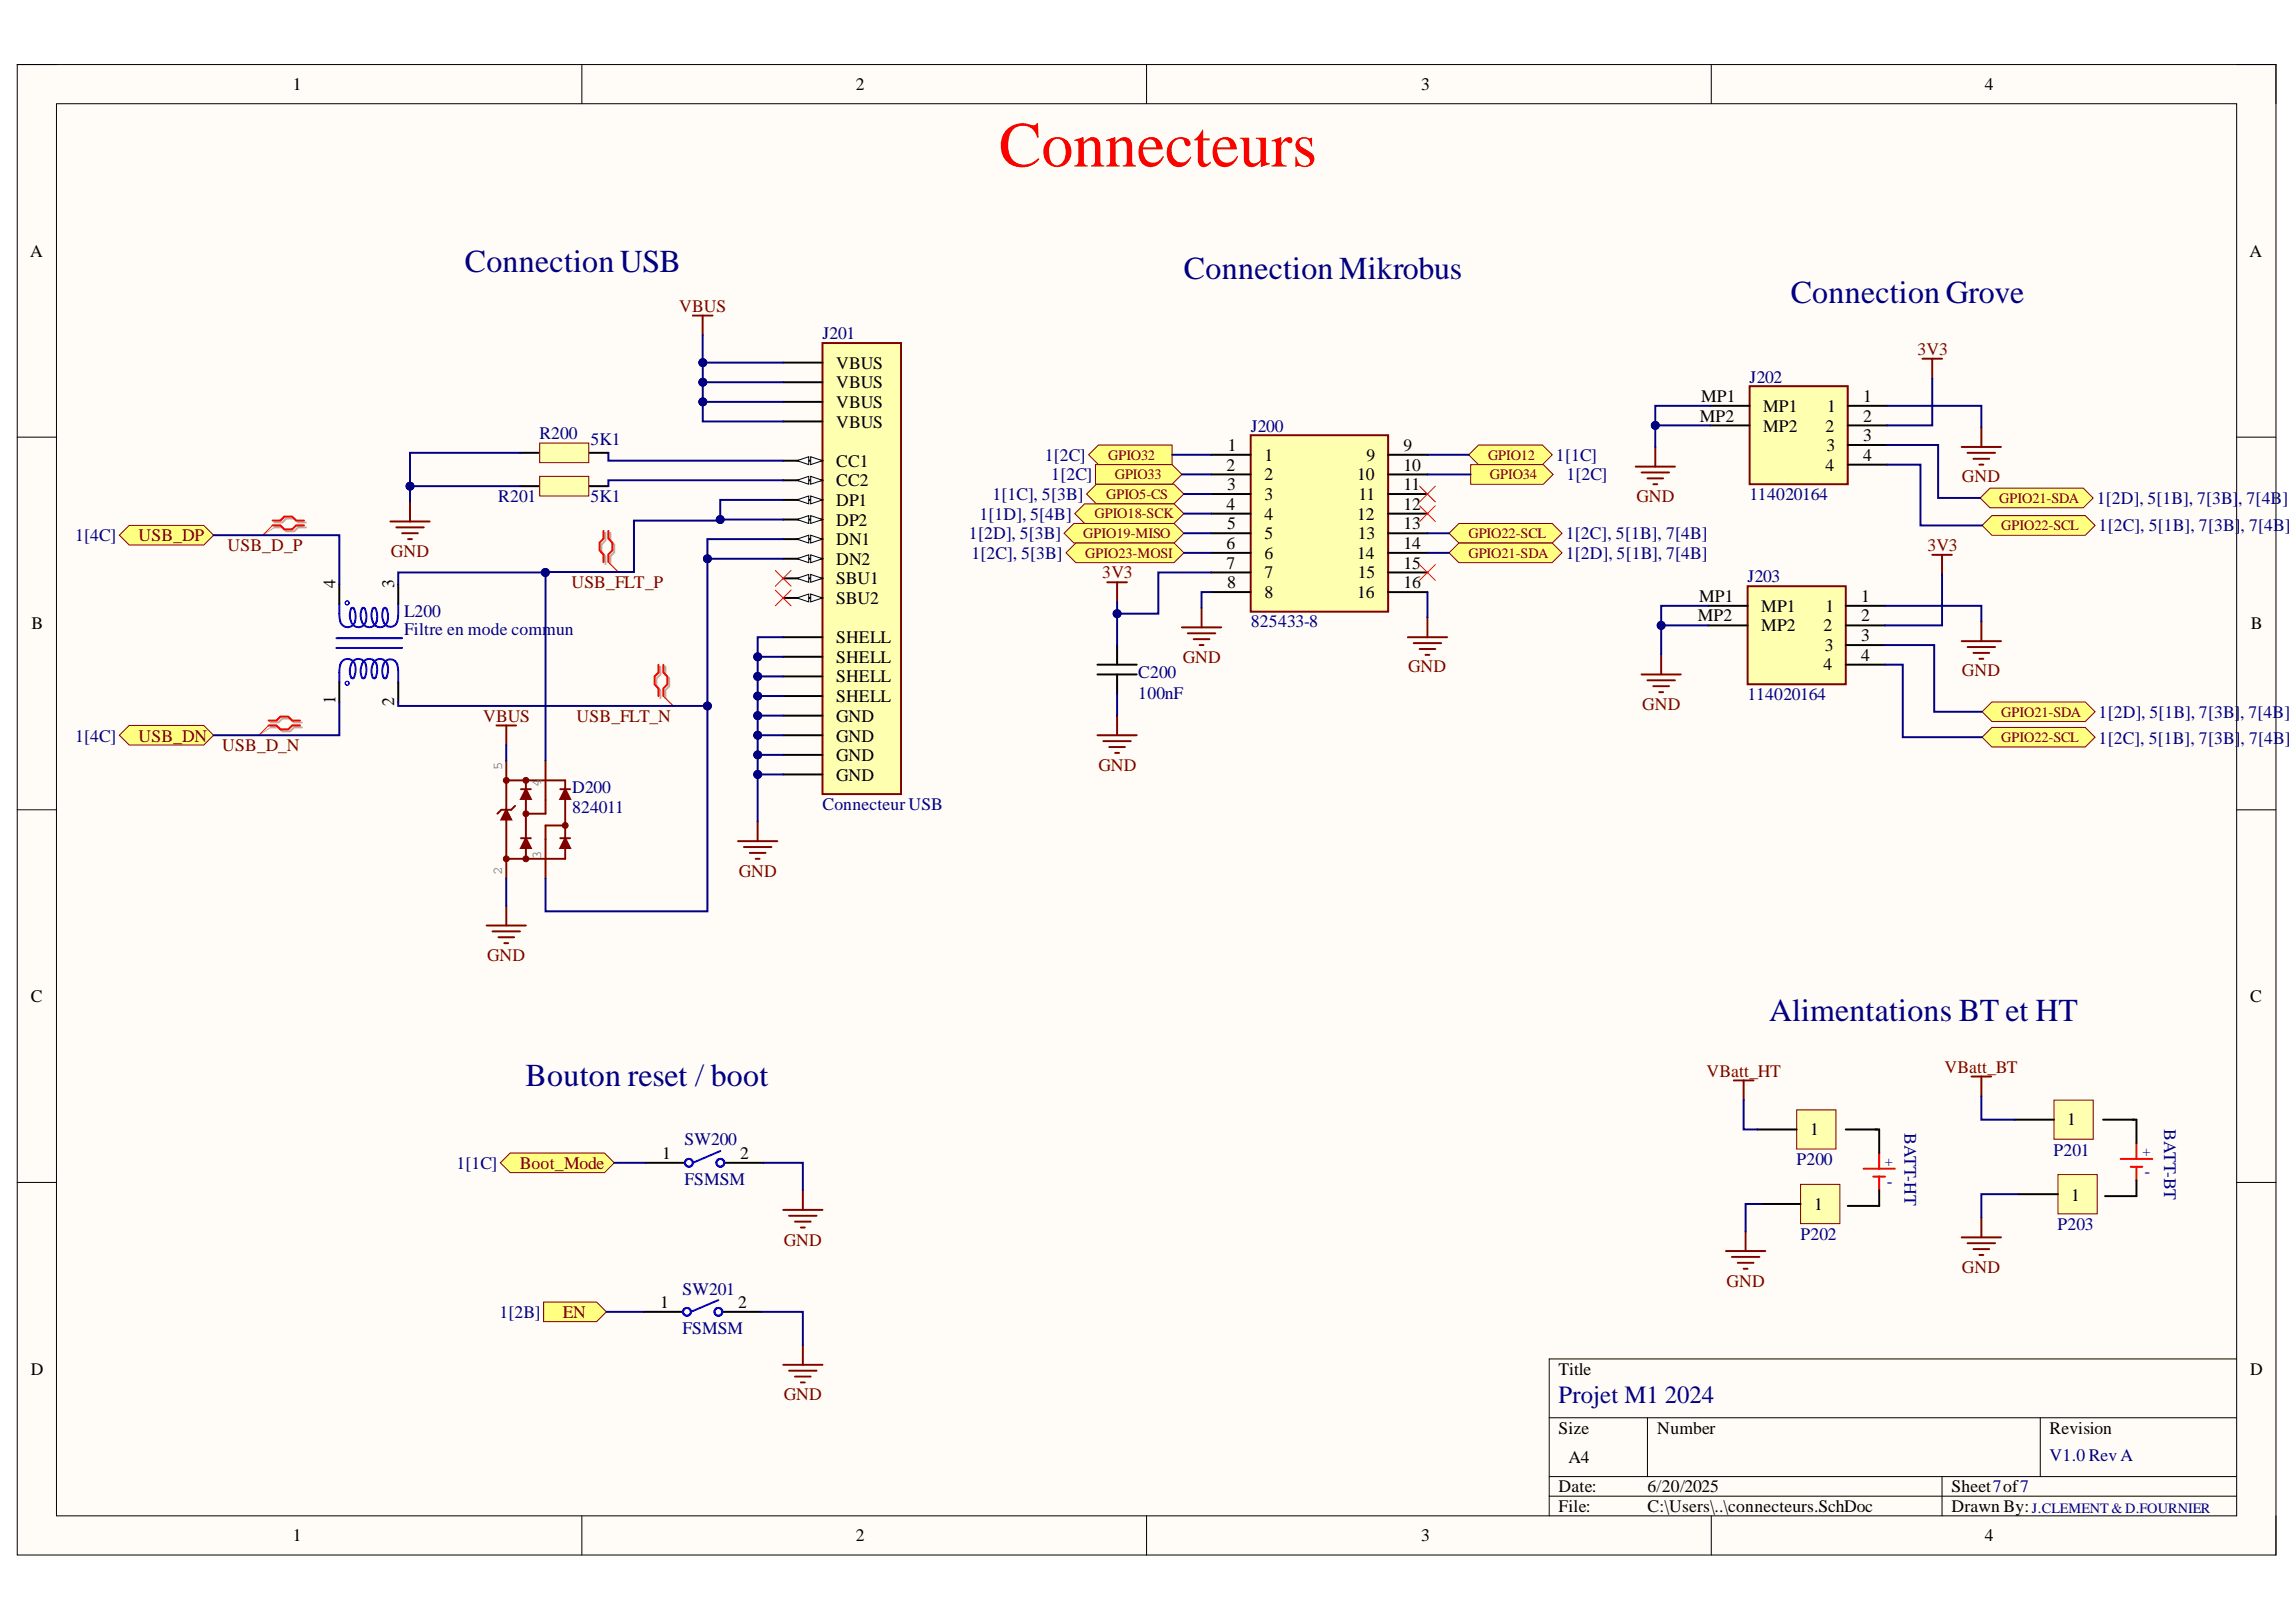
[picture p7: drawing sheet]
<svg xmlns="http://www.w3.org/2000/svg" width="297mm" height="210mm" viewBox="0 0 297 210" stroke-linecap="round" stroke-linejoin="round" font-family="sans-serif">
<defs><g id="words">
<text font-size="8.3" fill="#f00" x="129.2" y="21.5">Connecteurs</text>
<g font-size="4.1" fill="#000080">
<text x="60.1" y="35.1">Connection USB</text>
<text x="153.2" y="36.2">Connection Mikrobus</text>
<text x="231.7" y="39.2">Connection Grove</text>
<text x="228.9" y="132.1">Alimentations BT et HT</text>
<text x="68" y="140.5">Bouton reset / boot</text>
</g>
<text font-size="3.2" fill="#000080" x="201.6" y="181.6">Projet M1 2024</text>
<g font-size="2.3">
<text x="37.9" y="11.7">1</text>
<text x="110.7" y="11.7">2</text>
<text x="183.9" y="11.7">3</text>
<text x="256.8" y="11.7">4</text>
<text x="3.9" y="33.3">A</text>
<text x="291" y="33.3">A</text>
<text x="108.2" y="47.7">VBUS</text>
<text x="108.2" y="50.3">VBUS</text>
<text x="108.2" y="52.8">VBUS</text>
<text x="220.1" y="52">MP1</text>
<text x="228.1" y="53.3">MP1</text>
<text x="236.4" y="53.3">1</text>
<text x="241.1" y="52">1</text>
<text x="108.2" y="55.3">VBUS</text>
<text x="158.8" y="58.4">1</text>
<text x="163.6" y="59.6">1</text>
<text x="176.8" y="59.6">9</text>
<text x="181.6" y="58.4">9</text>
<text x="219.9" y="54.6">MP2</text>
<text x="228.1" y="55.8">MP2</text>
<text x="236.1" y="55.8">2</text>
<text x="236.3" y="58.4">3</text>
<text x="241.1" y="54.6">2</text>
<text x="241.1" y="57.1">3</text>
<text x="241.1" y="59.6">4</text>
<text x="108.2" y="60.4">CC1</text>
<text x="108.2" y="62.9">CC2</text>
<text x="108.2" y="65.5">DP1</text>
<text x="158.7" y="60.9">2</text>
<text x="158.7" y="66">4</text>
<text x="158.8" y="63.4">3</text>
<text x="163.6" y="62.2">2</text>
<text x="163.6" y="64.7">3</text>
<text x="175.6" y="62.2">10</text>
<text x="175.8" y="64.7">11</text>
<text x="181.6" y="66">12</text>
<text x="181.6" y="63.4">11</text>
<text x="181.6" y="60.9">10</text>
<text x="236.1" y="60.9">4</text>
<text x="108.2" y="68">DP2</text>
<text x="108.2" y="70.5">DN1</text>
<text x="158.7" y="71.1">6</text>
<text x="158.8" y="68.5">5</text>
<text x="163.6" y="67.2">4</text>
<text x="163.6" y="69.8">5</text>
<text x="175.6" y="67.2">12</text>
<text x="175.7" y="69.8">13</text>
<text x="181.6" y="71.1">14</text>
<text x="181.6" y="68.5">13</text>
<text x="43.4" y="76.1" transform="rotate(-90 43.4 76.1)">4</text>
<text x="51" y="76.1" transform="rotate(-90 51 76.1)">3</text>
<text x="108.2" y="73.1">DN2</text>
<text x="108.2" y="75.6">SBU1</text>
<text x="158.7" y="73.6">7</text>
<text x="158.8" y="76.1">8</text>
<text x="163.6" y="72.3">6</text>
<text x="163.6" y="74.9">7</text>
<text x="163.6" y="77.4">8</text>
<text x="175.6" y="77.4">16</text>
<text x="175.6" y="72.3">14</text>
<text x="175.7" y="74.9">15</text>
<text x="181.6" y="76.1">16</text>
<text x="181.6" y="73.6">15</text>
<text x="219.8" y="77.9">MP1</text>
<text x="240.8" y="77.9">1</text>
<text x="4.1" y="81.4">B</text>
<text x="108.2" y="78.1">SBU2</text>
<text x="108.2" y="83.2">SHELL</text>
<text x="219.7" y="80.4">MP2</text>
<text x="227.9" y="79.2">MP1</text>
<text x="227.9" y="81.7">MP2</text>
<text x="235.9" y="81.7">2</text>
<text x="236.1" y="79.2">1</text>
<text x="240.8" y="80.4">2</text>
<text x="240.8" y="83">3</text>
<text x="291.2" y="81.4">B</text>
<text x="108.2" y="85.8">SHELL</text>
<text x="108.2" y="88.3">SHELL</text>
<text x="235.9" y="86.8">4</text>
<text x="236.1" y="84.2">3</text>
<text x="240.8" y="85.5">4</text>
<text x="43.4" y="91.2" transform="rotate(-90 43.4 91.2)">1</text>
<text x="51" y="91.4" transform="rotate(-90 51 91.4)">2</text>
<text x="108.2" y="90.9">SHELL</text>
<text x="108.2" y="93.4">GND</text>
<text x="108.2" y="96">GND</text>
<text x="108.2" y="98.5">GND</text>
<text x="108.2" y="101">GND</text>
<text x="4" y="129.7">C</text>
<text x="291.1" y="129.7">C</text>
<text x="234.2" y="146.9">1</text>
<text x="267.4" y="145.6">1</text>
<text x="85.7" y="150">1</text>
<text x="95.7" y="150">2</text>
<text x="268" y="155.4">1</text>
<text x="234.7" y="156.6">1</text>
<text x="85.4" y="169.3">1</text>
<text x="95.5" y="169.3">2</text>
<text x="4" y="177.9">D</text>
<text x="201.6" y="177.9">Title</text>
<text x="291.1" y="177.9">D</text>
<text x="201.6" y="185.5">Size</text>
<text x="214.4" y="185.5">Number</text>
<text x="265.2" y="185.5">Revision</text>
<text x="202.9" y="189.3">A4</text>
<text x="201.6" y="193.1">Date:</text>
<text x="201.6" y="195.7">File:</text>
<text x="213.1" y="193.1">6/20/2025</text>
<text x="213.1" y="195.7">C:\Users\..\connecteurs.SchDoc</text>
<text x="252.5" y="193.1">Sheet7of7</text>
<text x="252.5" y="195.7">Drawn By:</text>
<text x="37.9" y="199.5">1</text>
<text x="110.7" y="199.5">2</text>
<text x="183.9" y="199.5">3</text>
<text x="256.8" y="199.5">4</text>
</g>
<g font-size="2.3" fill="#800000">
<text x="87.9" y="40.4">VBUS</text>
<text x="248.1" y="46">3V3</text>
<text x="211.7" y="65">GND</text>
<text x="253.8" y="62.4">GND</text>
<text x="17.9" y="70">USB_DP</text>
<text x="29.4" y="71.3">USB_D_P</text>
<text x="249.3" y="71.3">3V3</text>
<text x="50.6" y="72.1">GND</text>
<text x="73.9" y="76.1">USB_FLT_P</text>
<text x="142.6" y="74.9">3V3</text>
<text x="153" y="85.8">GND</text>
<text x="182.2" y="87">GND</text>
<text x="253.8" y="87.5">GND</text>
<text x="17.9" y="96">USB_DN</text>
<text x="62.5" y="93.4">VBUS</text>
<text x="74.6" y="93.4">USB_FLT_N</text>
<text x="212.5" y="91.9">GND</text>
<text x="28.8" y="97.2">USB_D_N</text>
<text x="142.1" y="99.8">GND</text>
<text x="95.6" y="113.5">GND</text>
<text x="63" y="124.4">GND</text>
<text x="220.8" y="139.3">VBatt_HT</text>
<text x="251.5" y="138.8">VBatt_BT</text>
<text x="67.2" y="151.3">Boot_Mode</text>
<text x="101.4" y="161.2">GND</text>
<text x="223.4" y="166.5">GND</text>
<text x="253.8" y="164.7">GND</text>
<text x="72.8" y="170.6">EN</text>
<text x="101.4" y="181.2">GND</text>
</g>
<g font-size="2.3" fill="#000080">
<text x="106.4" y="43.9">J201</text>
<text x="226.3" y="49.5">J202</text>
<text x="69.8" y="56.9">R200</text>
<text x="76.4" y="57.6">5K1</text>
<text x="135.2" y="59.6">1[2C]</text>
<text x="161.8" y="55.8">J200</text>
<text x="201.3" y="59.6">1[1C]</text>
<text x="64.5" y="65">R201</text>
<text x="76.4" y="65">5K1</text>
<text x="128.4" y="64.7">1[1C], 5[3B]</text>
<text x="136" y="62.2">1[2C]</text>
<text x="202.7" y="62.2">1[2C]</text>
<text x="226.3" y="64.7">114020164</text>
<text x="271.3" y="65.2">1[2D], 5[1B], 7[3B], 7[4B]</text>
<text x="9.7" y="70">1[4C]</text>
<text x="125.3" y="69.8">1[2D], 5[3B]</text>
<text x="126.7" y="67.2">1[1D], 5[4B]</text>
<text x="202.6" y="69.8">1[2C], 5[1B], 7[4B]</text>
<text x="271.5" y="68.8">1[2C], 5[1B], 7[3B], 7[4B]</text>
<text x="125.7" y="72.3">1[2C], 5[3B]</text>
<text x="202.6" y="72.3">1[2D], 5[1B], 7[4B]</text>
<text x="226.1" y="75.4">J203</text>
<text x="52.3" y="79.8">L200</text>
<text x="52.3" y="82.2">Filtre en mode commun</text>
<text x="161.8" y="81.2">825433-8</text>
<text x="147.3" y="87.8">C200</text>
<text x="9.7" y="96">1[4C]</text>
<text x="147.3" y="90.4">100nF</text>
<text x="226.1" y="90.7">114020164</text>
<text x="271.5" y="92.9">1[2D], 5[1B], 7[3B], 7[4B]</text>
<text x="271.5" y="96.2">1[2C], 5[1B], 7[3B], 7[4B]</text>
<text x="74" y="102.6">D200</text>
<text x="74" y="105.2">824011</text>
<text x="106.4" y="104.8">Connecteur USB</text>
<text x="88.6" y="148.2">SW200</text>
<text x="246.4" y="146.7" transform="rotate(90 246.4 146.7)">BATT-HT</text>
<text x="265.7" y="149.5">P201</text>
<text x="280" y="146.2" transform="rotate(90 280 146.2)">BATT-BT</text>
<text x="59" y="151.3">1[1C]</text>
<text x="88.6" y="153.3">FSMSM</text>
<text x="232.4" y="150.8">P200</text>
<text x="244.1" y="153.6">-</text>
<text x="277.4" y="152.3">-</text>
<text x="232.9" y="160.4">P202</text>
<text x="266.2" y="159.2">P203</text>
<text x="88.3" y="167.5">SW201</text>
<text x="64.6" y="170.6">1[2B]</text>
<text x="88.3" y="172.6">FSMSM</text>
<text x="265.2" y="189.1">V1.0 Rev A</text>
</g>
<g font-size="1.9" fill="#800000">
<text x="143.4" y="59.5">GPIO32</text>
<text x="192.5" y="59.5">GPIO12</text>
<text x="143.1" y="64.5">GPIO5-CS</text>
<text x="144.2" y="62">GPIO33</text>
<text x="192.8" y="62">GPIO34</text>
<text x="258.6" y="65.1">GPIO21-SDA</text>
<text x="140.2" y="69.6">GPIO19-MISO</text>
<text x="141.6" y="67.1">GPIO18-SCK</text>
<text x="190" y="69.6">GPIO22-SCL</text>
<text x="258.9" y="68.6">GPIO22-SCL</text>
<text x="140.4" y="72.1">GPIO23-MOSI</text>
<text x="190" y="72.1">GPIO21-SDA</text>
<text x="258.9" y="92.8">GPIO21-SDA</text>
<text x="258.9" y="96.1">GPIO22-SCL</text>
</g>
<g font-size="1.9" fill="#000080">
<text x="277.2" y="149.6">+</text>
<text x="243.8" y="150.9">+</text>
<text x="262.9" y="195.7">J.CLEMENT &amp; D.FOURNIER</text>
</g>
<g font-size="1.8" fill="#808080">
<text x="65" y="99.7" transform="rotate(-90 65 99.7)">5</text>
<text x="70" y="101.8" transform="rotate(-90 70 101.8)">4</text>
<text x="65" y="113.3" transform="rotate(-90 65 113.3)">2</text>
<text x="70" y="111.2" transform="rotate(-90 70 111.2)">3</text>
</g>
</g></defs>
<path d="M2.2 8.4h292.2v192.8h-292.2z" fill-rule="evenodd" fill="#fffcf8"/>
<path d="M2.2 8.4h292.2v192.8h-292.2z" fill="none" stroke="#000" stroke-width=".13"/>
<path d="M7.3 13.4h282.1v182.8h-282.1z" fill-rule="evenodd" fill="#fffcf8"/>
<g fill="none" stroke="#000" stroke-width=".13">
<path d="M2.2 8.3h5.1M7.3 13.4h282.1v182.8h-282.1zM75.3 8.3v5.1M148.3 8.3v5.1M221.4 8.4v5M289.4 8.4h5v5M2.2 56.6h5.1M289.4 56.6h5M2.2 104.8h5.1M289.4 104.8h5M2.2 153h5.1M289.4 153h5"/>
<path d="M289.4 175.9h-89v20.3M75.3 196.2v5M148.3 196.2v5M200.4 183.5h89M200.4 191.1h89M200.4 193.6h89M213.1 183.5v7.6M221.4 196.2v5M251.2 191.1v5.1M264 183.5v7.6M294.4 196.2v5"/>
</g>
<path d="M106.4 44.4h10.2v58.4h-10.2z" fill-rule="evenodd" fill="#ffffb0"/>
<path d="M106.4 44.4h10.2v58.4h-10.2z" fill="none" stroke="#800000" stroke-width=".25"/>
<path d="M101.3 46.9h5.1M101.3 49.5h5.1M101.3 52h5.1M101.3 54.5h5.1M101.3 59.6h5.1" fill="none" stroke="#000" stroke-width=".25"/>
<path d="M104.9 59.1l1.5 .5-1.5 .5z" fill="#f8fcff"/>
<path d="M104.9 59.1l1.5 .5-1.5 .5z" fill="none" stroke="#000" stroke-width=".13"/>
<path d="M103.1 59.6l1.5-.5v1z" fill="#f8fcff"/>
<path d="M103.1 59.6l1.5-.5v1z" fill="none" stroke="#000" stroke-width=".13"/>
<path d="M101.3 62.2h5.1" fill="none" stroke="#000" stroke-width=".25"/>
<path d="M104.9 61.6l1.5 .6-1.5 .5z" fill="#f8fcff"/>
<path d="M104.9 61.6l1.5 .6-1.5 .5z" fill="none" stroke="#000" stroke-width=".13"/>
<path d="M103.1 62.2l1.5-.6v1.1z" fill="#f8fcff"/>
<path d="M103.1 62.2l1.5-.6v1.1z" fill="none" stroke="#000" stroke-width=".13"/>
<path d="M101.3 64.7h5.1" fill="none" stroke="#000" stroke-width=".25"/>
<path d="M104.9 64.2l1.5 .5-1.5 .5z" fill="#f8fcff"/>
<path d="M104.9 64.2l1.5 .5-1.5 .5z" fill="none" stroke="#000" stroke-width=".13"/>
<path d="M103.1 64.7l1.5-.5v1z" fill="#f8fcff"/>
<path d="M103.1 64.7l1.5-.5v1z" fill="none" stroke="#000" stroke-width=".13"/>
<path d="M101.3 67.2h5.1" fill="none" stroke="#000" stroke-width=".25"/>
<path d="M104.9 66.7l1.5 .5-1.5 .5z" fill="#f8fcff"/>
<path d="M104.9 66.7l1.5 .5-1.5 .5z" fill="none" stroke="#000" stroke-width=".13"/>
<path d="M103.1 67.2l1.5-.5v1z" fill="#f8fcff"/>
<path d="M103.1 67.2l1.5-.5v1z" fill="none" stroke="#000" stroke-width=".13"/>
<path d="M101.3 69.8h5.1" fill="none" stroke="#000" stroke-width=".25"/>
<path d="M104.9 69.3l1.5 .5-1.5 .5z" fill="#f8fcff"/>
<path d="M104.9 69.3l1.5 .5-1.5 .5z" fill="none" stroke="#000" stroke-width=".13"/>
<path d="M103.1 69.8l1.5-.5v1z" fill="#f8fcff"/>
<path d="M103.1 69.8l1.5-.5v1z" fill="none" stroke="#000" stroke-width=".13"/>
<path d="M101.3 72.3h5.1" fill="none" stroke="#000" stroke-width=".25"/>
<path d="M104.9 71.8l1.5 .5-1.5 .5z" fill="#f8fcff"/>
<path d="M104.9 71.8l1.5 .5-1.5 .5z" fill="none" stroke="#000" stroke-width=".13"/>
<path d="M103.1 72.3l1.5-.5v1z" fill="#f8fcff"/>
<path d="M103.1 72.3l1.5-.5v1z" fill="none" stroke="#000" stroke-width=".13"/>
<path d="M101.3 74.8h5.1" fill="none" stroke="#000" stroke-width=".25"/>
<path d="M104.9 74.3l1.5 .5-1.5 .6z" fill="#f8fcff"/>
<path d="M104.9 74.3l1.5 .5-1.5 .6z" fill="none" stroke="#000" stroke-width=".13"/>
<path d="M103.1 74.8l1.5-.5v1.1z" fill="#f8fcff"/>
<path d="M103.1 74.8l1.5-.5v1.1z" fill="none" stroke="#000" stroke-width=".13"/>
<path d="M101.3 77.4h5.1" fill="none" stroke="#000" stroke-width=".25"/>
<path d="M104.9 76.9l1.5 .5-1.5 .5z" fill="#f8fcff"/>
<path d="M104.9 76.9l1.5 .5-1.5 .5z" fill="none" stroke="#000" stroke-width=".13"/>
<path d="M103.1 77.4l1.5-.5v1z" fill="#f8fcff"/>
<path d="M103.1 77.4l1.5-.5v1z" fill="none" stroke="#000" stroke-width=".13"/>
<path d="M67.3 58.6h2.5M76.2 58.6h2.5M101.3 82.5h5.1M101.3 85h5.1M101.3 87.5h5.1M101.3 90.1h5.1M101.3 92.6h5.1M101.3 95.1h5.1M101.3 97.7h5.1M101.3 100.2h5.1" fill="none" stroke="#000" stroke-width=".25"/>
<path d="M95.5 108.9h5.1M96.2 109.6h3.6M97 110.4h2M97.8 111.1h.5M98 106.3v2.6" fill="none" stroke="#800000" stroke-width=".25"/>
<path d="M69.8 57.3h6.4v2.6h-6.4z" fill-rule="evenodd" fill="#ffffb0"/>
<path d="M69.8 57.3h6.4v2.6h-6.4z" fill="none" stroke="#800000" stroke-width=".13"/>
<path d="M67.3 62.9h2.5M76.2 62.9h2.5" fill="none" stroke="#000" stroke-width=".25"/>
<path d="M69.8 61.6h6.4v2.6h-6.4z" fill-rule="evenodd" fill="#ffffb0"/>
<path d="M69.8 61.6h6.4v2.6h-6.4z" fill="none" stroke="#800000" stroke-width=".13"/>
<path d="M50.5 67.5h5.1M51.3 68.2h3.5M52 69h2.1M52.8 69.8h.5M53 64.9v2.6" fill="none" stroke="#800000" stroke-width=".25"/>
<path d="M15.4 69.3l1.3-1.3h9.7l1.2 1.3-1.2 1.2h-9.7z" fill-rule="evenodd" fill="#ffff80"/>
<path d="M15.4 69.3l1.3-1.3h9.7l1.2 1.3-1.2 1.2h-9.7z" fill="none" stroke="#800000" stroke-width=".13"/>
<path d="M15.4 95.1l1.3-1.2h9.7l1.2 1.2-1.2 1.3h-9.7z" fill-rule="evenodd" fill="#ffff80"/>
<path d="M15.4 95.1l1.3-1.2h9.7l1.2 1.2-1.2 1.3h-9.7z" fill="none" stroke="#800000" stroke-width=".13"/>
<g fill="none" stroke="#00f" stroke-width=".25">
<path d="M43.9 78.1v1.6l.1 .7M51.5 79.5l-.1 .9M51.5 78.1v1.3M43.5 83.9h8.5M43.5 82.6h8.5M44 86l-.1 .8v1.5M44 80.4a.98 .98 0 0 0 1 .8 .98 .98 0 0 0 .9-.8M44 86a.98 .98 0 0 1 1-.7 .98 .98 0 0 1 .9 .7M45.9 80.4a2.21 2.21 0 0 0-.2-1.7h-.2a1.86 1.86 0 0 0 .4 2.3 .98 .98 0 0 0 1.4-.6M47.3 80.4a2.19 2.19 0 0 0-.2-1.7h-.2a1.86 1.86 0 0 0 .4 2.3 .98 .98 0 0 0 1.4-.6M47.3 86a.98 .98 0 0 0-.9-.7 .98 .98 0 0 0-1 .7 1.86 1.86 0 0 0 .1 1.8l.3-.1a2.6 2.6 0 0 0 .1-1.7M48.7 86a.98 .98 0 0 0-.9-.7 .98 .98 0 0 0-1 .7 1.85 1.85 0 0 0 .1 1.8h.2a2.02 2.02 0 0 0 .2-1.8"/>
<path d="M48.7 80.4a2.24 2.24 0 0 0-.2-1.7h-.2a1.86 1.86 0 0 0 .4 2.3 .98 .98 0 0 0 1.4-.6M50.1 80.4a2.21 2.21 0 0 0-.2-1.7h-.2a1.84 1.84 0 0 0 .3 2.3 .91 .91 0 0 0 1.4-.6M50.1 86a.98 .98 0 0 0-.9-.7 .98 .98 0 0 0-1 .7 1.86 1.86 0 0 0 .1 1.8h.2a2.04 2.04 0 0 0 .2-1.8M51.4 86a.92 .92 0 0 0-.9-.7 .92 .92 0 0 0-.9 .7 1.86 1.86 0 0 0 .1 1.8l.3-.1a2.6 2.6 0 0 0 .1-1.7M51.4 86l.1 .9M51.5 87v1.3"/>
</g>
<g fill="none" stroke="#00f" stroke-width=".13">
<circle cx="44.9" cy="78" r=".25"/>
<circle cx="44.9" cy="88.4" r=".25"/>
</g>
<path d="M43.9 75.6v2.5M51.5 75.6v2.5M43.9 88.3v2.5M51.5 88.3v2.5" fill="none" stroke="#000" stroke-width=".25"/>
<path d="M66.6 104.3l-.5 .5h-1.2l-.5 .5M67.4 102.1h1.3M67.4 108.5h1.3M68 101v1.3M68 103.5v5.1M68 109.9v1.2M70.6 103.5v1.8h-2.6M72.5 102.1h1.3M72.5 108.5h1.3M73.1 102.1v-1.1h-7.6v10.1h7.6v-1.2M73.1 103.5v5M73.1 106.8h-2.5v1.8" fill="none" stroke="#800000" stroke-width=".25"/>
<path d="M65.5 104.8l.6 1.3h-1.2z" fill="#800000"/>
<path d="M65.5 104.8l.6 1.3h-1.2z" fill="none" stroke="#800000" stroke-width=".25"/>
<path d="M68 102.1l.7 1.3h-1.3z" fill="#800000"/>
<path d="M68 102.1l.7 1.3h-1.3z" fill="none" stroke="#800000" stroke-width=".25"/>
<path d="M73.1 102.1l.7 1.3h-1.3z" fill="#800000"/>
<path d="M73.1 102.1l.7 1.3h-1.3z" fill="none" stroke="#800000" stroke-width=".25"/>
<path d="M68 108.5l.7 1.2h-1.3z" fill="#800000"/>
<path d="M68 108.5l.7 1.2h-1.3z" fill="none" stroke="#800000" stroke-width=".25"/>
<path d="M73.1 108.5l.7 1.2h-1.3z" fill="#800000"/>
<path d="M73.1 108.5l.7 1.2h-1.3z" fill="none" stroke="#800000" stroke-width=".25"/>
<circle cx="65.5" cy="111.1" r=".38" fill="#800000"/>
<circle cx="65.5" cy="111.1" r=".38" fill="none" stroke="#800000" stroke-width=".13"/>
<circle cx="68" cy="111.1" r=".38" fill="#800000"/>
<circle cx="68" cy="111.1" r=".38" fill="none" stroke="#800000" stroke-width=".13"/>
<circle cx="65.5" cy="101" r=".38" fill="#800000"/>
<circle cx="65.5" cy="101" r=".38" fill="none" stroke="#800000" stroke-width=".13"/>
<circle cx="73.1" cy="106.8" r=".38" fill="#800000"/>
<circle cx="73.1" cy="106.8" r=".38" fill="none" stroke="#800000" stroke-width=".13"/>
<circle cx="68" cy="105.3" r=".38" fill="#800000"/>
<circle cx="68" cy="105.3" r=".38" fill="none" stroke="#800000" stroke-width=".13"/>
<circle cx="68" cy="101" r=".38" fill="#800000"/>
<circle cx="68" cy="101" r=".38" fill="none" stroke="#800000" stroke-width=".13"/>
<g fill="none" stroke="#800000" stroke-width=".25">
<path d="M89.6 40.8h2.6M90.9 40.8v2.6M64.2 93.9h2.6M65.5 93.9v2.5M65.5 98.4v2.6M70.6 98.4v5.1M63 119.8h5M65.5 111.1v2.6M65.5 117.2v2.6M70.6 108.6v5.1M63.7 120.5h3.6M64.5 121.3h2"/>
<path d="M65.2 122.1h.6"/>
</g>
<path d="M100.3 73.8l2 2.1M100.3 76.4l2 2M102.3 73.8l-2 2.1M102.3 76.4l-2 2" fill="none" stroke="#f00" stroke-width=".13"/>
<path d="M64.7 150.5l1.3-1.3h12.2l1.3 1.3-1.3 1.2h-12.2z" fill-rule="evenodd" fill="#ffff80"/>
<path d="M64.7 150.5l1.3-1.3h12.2l1.3 1.3-1.3 1.2h-12.2z" fill="none" stroke="#800000" stroke-width=".13"/>
<path d="M101.3 156.6h5.1M102.1 157.3h3.5M102.9 158.1h2M103.6 158.9h.5M103.9 154v2.6" fill="none" stroke="#800000" stroke-width=".25"/>
<path d="M265.7 142.4h5.1v5h-5.1z" fill-rule="evenodd" fill="#ffffb0"/>
<path d="M265.7 142.4h5.1v5h-5.1z" fill="none" stroke="#800000" stroke-width=".13"/>
<path d="M260.6 144.9h5.1" fill="none" stroke="#000" stroke-width=".25"/>
<path d="M266.2 152h5.1v5.1h-5.1z" fill-rule="evenodd" fill="#ffffb0"/>
<path d="M266.2 152h5.1v5.1h-5.1z" fill="none" stroke="#800000" stroke-width=".13"/>
<path d="M261.2 154.5h5M272.1 144.9h4.3v3M276.4 152.8v2h-4.1" fill="none" stroke="#000" stroke-width=".25"/>
<path d="M255.1 139.3h2.5M256.3 139.3v2.6M256.3 157.6v2.5M253.8 160.1h5.1M254.5 160.9h3.6M255.3 161.6h2M256.1 162.4h.5" fill="none" stroke="#800000" stroke-width=".25"/>
<path d="M274.4 150h4M275.6 151h1.6M276.4 147.9v2.1M276.4 151v1.8" fill="none" stroke="#f00" stroke-width=".25"/>
<path d="M232.4 143.6h5.1v5.1h-5.1z" fill-rule="evenodd" fill="#ffffb0"/>
<path d="M232.4 143.6h5.1v5.1h-5.1z" fill="none" stroke="#800000" stroke-width=".13"/>
<path d="M227.4 146.2h5" fill="none" stroke="#000" stroke-width=".25"/>
<path d="M232.9 153.3h5.1v5.1h-5.1z" fill-rule="evenodd" fill="#ffffb0"/>
<path d="M232.9 153.3h5.1v5.1h-5.1z" fill="none" stroke="#800000" stroke-width=".13"/>
<path d="M227.9 155.8h5M238.8 146.2h4.3v3M243.1 154v2.1h-4.1" fill="none" stroke="#000" stroke-width=".25"/>
<path d="M224.3 139.8h2.6M225.6 139.8v2.6M225.8 159.4v2.5M223.3 161.9h5.1M224.1 162.7h3.5M224.8 163.4h2.1M225.6 164.2h.5" fill="none" stroke="#800000" stroke-width=".25"/>
<path d="M241.1 151.2h4M242.4 152.3h1.5M243.1 149.2v2M243.1 152.3v1.7" fill="none" stroke="#f00" stroke-width=".25"/>
<path d="M226.1 75.9h12.7v12.6h-12.7z" fill-rule="evenodd" fill="#ffffb0"/>
<path d="M226.1 75.9h12.7v12.6h-12.7z" fill="none" stroke="#800000" stroke-width=".25"/>
<path d="M221 78.4h5.1M238.8 78.4h5.1M221 80.9h5.1M238.8 80.9h5.1M238.8 83.5h5.1M238.8 86h5.1" fill="none" stroke="#000" stroke-width=".25"/>
<path d="M226.3 50h12.7v12.7h-12.7z" fill-rule="evenodd" fill="#ffffb0"/>
<g fill="none" stroke="#800000" stroke-width=".25">
<path d="M214.1 57.8v2.6M226.3 50h12.7v12.7h-12.7zM211.6 60.4h5.1M212.4 61.1h3.5M213.1 61.9h2.1M213.9 62.7h.5M250 71.8h2.5M251.2 71.8v2.5M212.4 87.3h5M213.1 88h3.6M213.9 88.8h2M214.7 89.6h.5"/>
<path d="M214.9 84.7v2.6M253.8 83h5.1M254.5 83.7h3.6M255.3 84.5h2M256.1 85.3h.5M256.3 80.4v2.6"/>
</g>
<path d="M221.3 52.5h5M221.3 55.1h5M239 52.5h5.1M239 55.1h5.1M239 57.6h5.1M239 60.1h5.1" fill="none" stroke="#000" stroke-width=".25"/>
<path d="M256.4 92.1l1.3-1.3h12.1l1.3 1.3-1.3 1.3h-12.1z" fill-rule="evenodd" fill="#ffff80"/>
<path d="M256.4 92.1l1.3-1.3h12.1l1.3 1.3-1.3 1.3h-12.1z" fill="none" stroke="#800000" stroke-width=".13"/>
<path d="M256.4 95.4l1.3-1.3h12.1l1.3 1.3-1.3 1.3h-12.1z" fill-rule="evenodd" fill="#ffff80"/>
<path d="M256.4 95.4l1.3-1.3h12.1l1.3 1.3-1.3 1.3h-12.1z" fill="none" stroke="#800000" stroke-width=".13"/>
<path d="M256.2 64.4l1.2-1.2h12.1l1.3 1.2-1.3 1.3h-12.1z" fill-rule="evenodd" fill="#ffff80"/>
<path d="M256.2 64.4l1.2-1.2h12.1l1.3 1.2-1.3 1.3h-12.1z" fill="none" stroke="#800000" stroke-width=".13"/>
<path d="M257.7 66.7h12.1l1.3 1.3-1.3 1.3h-12.1l-1.3-1.3z" fill-rule="evenodd" fill="#ffff80"/>
<path d="M257.7 66.7h12.1l1.3 1.3-1.3 1.3h-12.1l-1.3-1.3z" fill="none" stroke="#800000" stroke-width=".13"/>
<path d="M248.7 46.4h2.5M250 46.4v2.6M253.8 57.8h5.1M254.5 58.6h3.6M255.3 59.4h2M256.3 55.3v2.5M256.1 60.1h.5" fill="none" stroke="#800000" stroke-width=".25"/>
<path d="M70.3 168.5h6.9l1.3 1.3-1.3 1.2h-6.9z" fill-rule="evenodd" fill="#ffff80"/>
<path d="M70.3 168.5h6.9l1.3 1.3-1.3 1.2h-6.9z" fill="none" stroke="#800000" stroke-width=".13"/>
<path d="M101.3 176.6h5.1M102.1 177.4h3.5M102.9 178.1h2M103.6 178.9h.5M103.9 174.1v2.5" fill="none" stroke="#800000" stroke-width=".25"/>
<path d="M35.5 67.6h1l.5-.5h1.1l.5 .5h1M35.5 68.2h1l.5 .6h1.1l.5-.6h1M78.3 68.9v1.1l-.5 .5v1l.5 .5v1M79 68.9v1.1l.5 .5v1l-.5 .5v1M35 93.5h1l.5-.5h1l.6 .5h1M35 94.1h1l.5 .5h1l.6-.5h1M85.4 86.3v1l-.5 .5v1l.5 .5v1M86.1 86.3v1l.5 .5v1l-.5 .5v1" fill="none" stroke="#d0a19e" stroke-width=".25"/>
<path d="M35.5 68.2l-1.5 1.1M79 73l1 1M35 94.1l-1.5 1M86.1 90.3l1 1.1" fill="none" stroke="#d0a19e" stroke-width=".13"/>
<path d="M35.3 67.4h1l.5-.5h1l.5 .5h1M35.3 68h1l.5 .5h1l.5-.5h1M78.1 68.7v1l-.5 .5v1l.5 .5v1.1M78.7 68.7v1l.5 .5v1l-.5 .5v1.1M34.7 93.2h1.1l.5-.5h1l.5 .5h1M34.7 93.9h1.1l.5 .5h1l.5-.5h1M85.2 86v1l-.5 .6v1l.5 .5v1M85.8 86v1l.5 .6v1l-.5 .5v1" fill="none" stroke="#f00" stroke-width=".25"/>
<path d="M35.3 68l-1.3 1.3M78.7 72.8l1.3 1.2M34.7 93.9l-1.2 1.2M85.8 90.1l1.3 1.3" fill="none" stroke="#f00" stroke-width=".13"/>
<g fill="none" stroke="#00f" stroke-width=".25">
<path d="M93.2 149l-3.6 1.5M92.9 168.2l-3.5 1.6"/>
<circle cx="89.1" cy="150.5" r=".51"/>
<circle cx="93.2" cy="150.5" r=".51"/>
<circle cx="88.9" cy="169.8" r=".51"/>
<circle cx="92.9" cy="169.8" r=".51"/>
</g>
<path d="M83.5 150.5h5.1M93.7 150.5h5.1M83.3 169.8h5.1M93.4 169.8h5.1" fill="none" stroke="#000" stroke-width=".25"/>
<path d="M161.8 56.3h17.8v22.9h-17.8z" fill-rule="evenodd" fill="#ffffb0"/>
<path d="M161.8 56.3h17.8v22.9h-17.8z" fill="none" stroke="#800000" stroke-width=".25"/>
<g fill="none" stroke="#000" stroke-width=".25">
<path d="M156.7 58.9h5.1M179.6 58.9h5.1M156.7 61.4h5.1M156.7 63.9h5.1M156.7 66.5h5.1M156.7 69h5.1M156.7 71.5h5.1M156.7 74.1h5.1M156.7 76.6h5.1M179.6 61.4h5.1M179.6 63.9h5.1M179.6 66.5h5.1"/>
<path d="M179.6 69h5.1M179.6 71.5h5.1M179.6 74.1h5.1M179.6 76.6h5.1"/>
</g>
<path d="M187.5 69l1.2-1.3h12.1l1.3 1.3-1.3 1.3h-12.1z" fill-rule="evenodd" fill="#ffff80"/>
<path d="M187.5 69l1.2-1.3h12.1l1.3 1.3-1.3 1.3h-12.1z" fill="none" stroke="#800000" stroke-width=".13"/>
<path d="M187.5 71.5l1.2-1.2h12.1l1.3 1.2-1.3 1.3h-12.1z" fill-rule="evenodd" fill="#ffff80"/>
<path d="M187.5 71.5l1.2-1.2h12.1l1.3 1.2-1.3 1.3h-12.1z" fill="none" stroke="#800000" stroke-width=".13"/>
<path d="M190 58.9l1.3-1.3h8.2l1.3 1.3-1.3 1.2h-8.2z" fill-rule="evenodd" fill="#ffff80"/>
<path d="M190 58.9l1.3-1.3h8.2l1.3 1.3-1.3 1.2h-8.2z" fill="none" stroke="#800000" stroke-width=".13"/>
<path d="M183.7 62.9l2 2M183.7 65.5l2 2M185.7 62.9l-2 2M185.7 65.5l-2 2" fill="none" stroke="#f00" stroke-width=".13"/>
<path d="M143.2 75.4h2.6M144.5 75.4v2.5M184.7 79.9v2.6M182.1 82.5h5.1M182.9 83.2h3.5M183.7 84h2M184.4 84.7h.5" fill="none" stroke="#800000" stroke-width=".25"/>
<path d="M137.7 69l1.2-1.3h13l1.3 1.3-1.3 1.3h-13z" fill-rule="evenodd" fill="#ffff80"/>
<path d="M137.7 69l1.2-1.3h13l1.3 1.3-1.3 1.3h-13z" fill="none" stroke="#800000" stroke-width=".13"/>
<path d="M139.2 70.3h12.7l1.3 1.2-1.3 1.3h-12.7l-1.3-1.3z" fill-rule="evenodd" fill="#ffff80"/>
<path d="M139.2 70.3h12.7l1.3 1.2-1.3 1.3h-12.7l-1.3-1.3z" fill="none" stroke="#800000" stroke-width=".13"/>
<path d="M141.8 62.7h10.1l1.3 1.2-1.3 1.3h-10.1l-1.2-1.3z" fill-rule="evenodd" fill="#ffff80"/>
<path d="M141.8 62.7h10.1l1.3 1.2-1.3 1.3h-10.1l-1.2-1.3z" fill="none" stroke="#800000" stroke-width=".13"/>
<path d="M139 66.5l1.3-1.3h11.6l1.3 1.3-1.3 1.2h-11.6z" fill-rule="evenodd" fill="#ffff80"/>
<path d="M139 66.5l1.3-1.3h11.6l1.3 1.3-1.3 1.2h-11.6z" fill="none" stroke="#800000" stroke-width=".13"/>
<path d="M140.8 58.9l1.3-1.3h9.5v2.5h-9.5z" fill-rule="evenodd" fill="#ffff80"/>
<path d="M140.8 58.9l1.3-1.3h9.5v2.5h-9.5z" fill="none" stroke="#800000" stroke-width=".13"/>
<path d="M155.4 78.7v2.5M142 95.1h5.1M142.7 95.9h3.6M143.5 96.7h2M144.3 97.4h.5M144.5 92.6v2.5M152.9 81.2h5.1M153.7 82h3.5M154.4 82.7h2.1M155.2 83.5h.5" fill="none" stroke="#800000" stroke-width=".25"/>
<path d="M142 86h5.1M142 87.3h5.1M144.5 83.5v2.5M144.5 87.3v2.5" fill="none" stroke="#000" stroke-width=".25"/>
<path d="M183.7 73.1l2 2M185.7 73.1l-2 2" fill="none" stroke="#f00" stroke-width=".13"/>
<path d="M141.7 60.1h9.9l1.3 1.3-1.3 1.3h-9.9z" fill-rule="evenodd" fill="#ffff80"/>
<path d="M141.7 60.1h9.9l1.3 1.3-1.3 1.3h-9.9z" fill="none" stroke="#800000" stroke-width=".13"/>
<path d="M190.3 60.1h9.4l1.2 1.3-1.2 1.3h-9.4z" fill-rule="evenodd" fill="#ffff80"/>
<path d="M190.3 60.1h9.4l1.2 1.3-1.2 1.3h-9.4z" fill="none" stroke="#800000" stroke-width=".13"/>
<path d="M27.6 69.3h16.3v6.3M51.5 75.6v-1.5h19.1v24.3M43.9 90.8v4.3h-16.3" fill="none" stroke="#000080" stroke-width=".25"/>
<circle cx="70.6" cy="74.1" r=".51" fill="#000080"/>
<circle cx="70.6" cy="74.1" r=".51" fill="none" stroke="#000080" stroke-width=".13"/>
<path d="M51.5 90.8v.6h40v26.5h-20.9v-4.2M65.5 96.4v2M65.5 113.7v3.5" fill="none" stroke="#000080" stroke-width=".25"/>
<circle cx="91.5" cy="91.4" r=".51" fill="#000080"/>
<circle cx="91.5" cy="91.4" r=".51" fill="none" stroke="#000080" stroke-width=".13"/>
<path d="M101.3 62.2h-22.6v.7M101.3 64.7h-8.1v2.7h-11.2v6.6l-11.4 .1M79.5 150.5h4M256.3 141.9v3h4.3M261.2 154.5h-4.9v3.1" fill="none" stroke="#000080" stroke-width=".25"/>
<circle cx="93.2" cy="67.2" r=".51" fill="#000080"/>
<circle cx="93.2" cy="67.2" r=".51" fill="none" stroke="#000080" stroke-width=".13"/>
<circle cx="70.6" cy="74.1" r=".51" fill="#000080"/>
<circle cx="70.6" cy="74.1" r=".51" fill="none" stroke="#000080" stroke-width=".13"/>
<path d="M90.9 43.4v11.1h10.4" fill="none" stroke="#000080" stroke-width=".25"/>
<circle cx="90.9" cy="52" r=".51" fill="#000080"/>
<circle cx="90.9" cy="52" r=".51" fill="none" stroke="#000080" stroke-width=".13"/>
<circle cx="90.9" cy="49.5" r=".51" fill="#000080"/>
<circle cx="90.9" cy="49.5" r=".51" fill="none" stroke="#000080" stroke-width=".13"/>
<circle cx="90.9" cy="46.9" r=".51" fill="#000080"/>
<circle cx="90.9" cy="46.9" r=".51" fill="none" stroke="#000080" stroke-width=".13"/>
<path d="M90.9 52h10.4" fill="none" stroke="#000080" stroke-width=".25"/>
<circle cx="90.9" cy="52" r=".51" fill="#000080"/>
<circle cx="90.9" cy="52" r=".51" fill="none" stroke="#000080" stroke-width=".13"/>
<path d="M90.9 49.5h10.4" fill="none" stroke="#000080" stroke-width=".25"/>
<circle cx="90.9" cy="49.5" r=".51" fill="#000080"/>
<circle cx="90.9" cy="49.5" r=".51" fill="none" stroke="#000080" stroke-width=".13"/>
<path d="M90.9 46.9h10.4" fill="none" stroke="#000080" stroke-width=".25"/>
<circle cx="90.9" cy="46.9" r=".51" fill="#000080"/>
<circle cx="90.9" cy="46.9" r=".51" fill="none" stroke="#000080" stroke-width=".13"/>
<path d="M91.5 72.3h9.8" fill="none" stroke="#000080" stroke-width=".25"/>
<circle cx="91.5" cy="72.3" r=".51" fill="#000080"/>
<circle cx="91.5" cy="72.3" r=".51" fill="none" stroke="#000080" stroke-width=".13"/>
<path d="M101.3 69.8h-9.8v21.6" fill="none" stroke="#000080" stroke-width=".25"/>
<circle cx="91.5" cy="72.3" r=".51" fill="#000080"/>
<circle cx="91.5" cy="72.3" r=".51" fill="none" stroke="#000080" stroke-width=".13"/>
<circle cx="91.5" cy="91.4" r=".51" fill="#000080"/>
<circle cx="91.5" cy="91.4" r=".51" fill="none" stroke="#000080" stroke-width=".13"/>
<path d="M93.2 67.2h8.1" fill="none" stroke="#000080" stroke-width=".25"/>
<circle cx="93.2" cy="67.2" r=".51" fill="#000080"/>
<circle cx="93.2" cy="67.2" r=".51" fill="none" stroke="#000080" stroke-width=".13"/>
<path d="M98 100.2h3.3" fill="none" stroke="#000080" stroke-width=".25"/>
<circle cx="98" cy="100.2" r=".51" fill="#000080"/>
<circle cx="98" cy="100.2" r=".51" fill="none" stroke="#000080" stroke-width=".13"/>
<path d="M98 97.7h3.3" fill="none" stroke="#000080" stroke-width=".25"/>
<circle cx="98" cy="97.7" r=".51" fill="#000080"/>
<circle cx="98" cy="97.7" r=".51" fill="none" stroke="#000080" stroke-width=".13"/>
<path d="M98 95.1h3.3" fill="none" stroke="#000080" stroke-width=".25"/>
<circle cx="98" cy="95.1" r=".51" fill="#000080"/>
<circle cx="98" cy="95.1" r=".51" fill="none" stroke="#000080" stroke-width=".13"/>
<path d="M98 92.6h3.3" fill="none" stroke="#000080" stroke-width=".25"/>
<circle cx="98" cy="92.6" r=".51" fill="#000080"/>
<circle cx="98" cy="92.6" r=".51" fill="none" stroke="#000080" stroke-width=".13"/>
<path d="M98 90.1h3.3" fill="none" stroke="#000080" stroke-width=".25"/>
<circle cx="98" cy="90.1" r=".51" fill="#000080"/>
<circle cx="98" cy="90.1" r=".51" fill="none" stroke="#000080" stroke-width=".13"/>
<path d="M98 87.5h3.3" fill="none" stroke="#000080" stroke-width=".25"/>
<circle cx="98" cy="87.5" r=".51" fill="#000080"/>
<circle cx="98" cy="87.5" r=".51" fill="none" stroke="#000080" stroke-width=".13"/>
<path d="M98 85h3.3" fill="none" stroke="#000080" stroke-width=".25"/>
<circle cx="98" cy="85" r=".51" fill="#000080"/>
<circle cx="98" cy="85" r=".51" fill="none" stroke="#000080" stroke-width=".13"/>
<path d="M101.3 82.5h-3.3v23.8" fill="none" stroke="#000080" stroke-width=".25"/>
<circle cx="98" cy="100.2" r=".51" fill="#000080"/>
<circle cx="98" cy="100.2" r=".51" fill="none" stroke="#000080" stroke-width=".13"/>
<circle cx="98" cy="97.7" r=".51" fill="#000080"/>
<circle cx="98" cy="97.7" r=".51" fill="none" stroke="#000080" stroke-width=".13"/>
<circle cx="98" cy="95.1" r=".51" fill="#000080"/>
<circle cx="98" cy="95.1" r=".51" fill="none" stroke="#000080" stroke-width=".13"/>
<circle cx="98" cy="92.6" r=".51" fill="#000080"/>
<circle cx="98" cy="92.6" r=".51" fill="none" stroke="#000080" stroke-width=".13"/>
<circle cx="98" cy="90.1" r=".51" fill="#000080"/>
<circle cx="98" cy="90.1" r=".51" fill="none" stroke="#000080" stroke-width=".13"/>
<circle cx="98" cy="87.5" r=".51" fill="#000080"/>
<circle cx="98" cy="87.5" r=".51" fill="none" stroke="#000080" stroke-width=".13"/>
<circle cx="98" cy="85" r=".51" fill="#000080"/>
<circle cx="98" cy="85" r=".51" fill="none" stroke="#000080" stroke-width=".13"/>
<path d="M67.3 58.6h-14.3v4.3M78.7 58.6v1h22.6M244.1 52.5h12.2v2.8M250 49v6.1h-5.9M243.9 78.4h12.4v2M251.2 74.3v6.6h-7.3M225.6 142.4v3.8h1.8M227.9 155.8h-2.1v3.6" fill="none" stroke="#000080" stroke-width=".25"/>
<circle cx="53" cy="62.9" r=".51" fill="#000080"/>
<circle cx="53" cy="62.9" r=".51" fill="none" stroke="#000080" stroke-width=".13"/>
<path d="M67.3 62.9h-14.3v2" fill="none" stroke="#000080" stroke-width=".25"/>
<circle cx="53" cy="62.9" r=".51" fill="#000080"/>
<circle cx="53" cy="62.9" r=".51" fill="none" stroke="#000080" stroke-width=".13"/>
<path d="M214.9 80.9h6.1" fill="none" stroke="#000080" stroke-width=".25"/>
<circle cx="214.9" cy="80.9" r=".51" fill="#000080"/>
<circle cx="214.9" cy="80.9" r=".51" fill="none" stroke="#000080" stroke-width=".13"/>
<path d="M221 78.4h-6.1v6.3" fill="none" stroke="#000080" stroke-width=".25"/>
<circle cx="214.9" cy="80.9" r=".51" fill="#000080"/>
<circle cx="214.9" cy="80.9" r=".51" fill="none" stroke="#000080" stroke-width=".13"/>
<path d="M221.3 52.5h-7.2v2.6" fill="none" stroke="#000080" stroke-width=".25"/>
<circle cx="214.1" cy="55.1" r=".51" fill="#000080"/>
<circle cx="214.1" cy="55.1" r=".51" fill="none" stroke="#000080" stroke-width=".13"/>
<path d="M221.3 55.1h-7.2v2.7" fill="none" stroke="#000080" stroke-width=".25"/>
<circle cx="214.1" cy="55.1" r=".51" fill="#000080"/>
<circle cx="214.1" cy="55.1" r=".51" fill="none" stroke="#000080" stroke-width=".13"/>
<g fill="none" stroke="#000080" stroke-width=".25">
<path d="M151.6 58.9h5.1M184.7 58.9h5.3M244.1 57.6h6.6v6.8h5.5M153.2 69h3.5M153.2 71.5h3.5M153.2 63.9h3.5M153.2 66.5h3.5M156.7 76.6h-1.3v2.1M156.7 74.1h-6.8v5.3h-5.4M184.7 69h2.8M184.7 71.5h2.8M184.7 76.6v3.3"/>
<path d="M244.1 60.1h4.4v7.9h7.9M144.5 89.8v2.8M243.9 83.5h6.3v8.6h6.2M243.9 86h2.3v9.4h10.2M98.8 150.5h5.1v3.5M78.5 169.8h4.8M98.5 169.8h5.4v4.3"/>
</g>
<circle cx="144.5" cy="79.4" r=".51" fill="#000080"/>
<circle cx="144.5" cy="79.4" r=".51" fill="none" stroke="#000080" stroke-width=".13"/>
<path d="M144.5 77.9v5.6" fill="none" stroke="#000080" stroke-width=".25"/>
<circle cx="144.5" cy="79.4" r=".51" fill="#000080"/>
<circle cx="144.5" cy="79.4" r=".51" fill="none" stroke="#000080" stroke-width=".13"/>
<path d="M152.9 61.4h3.8M184.7 61.4h5.6" fill="none" stroke="#000080" stroke-width=".25"/>
<use href="#words"/>
</svg>
